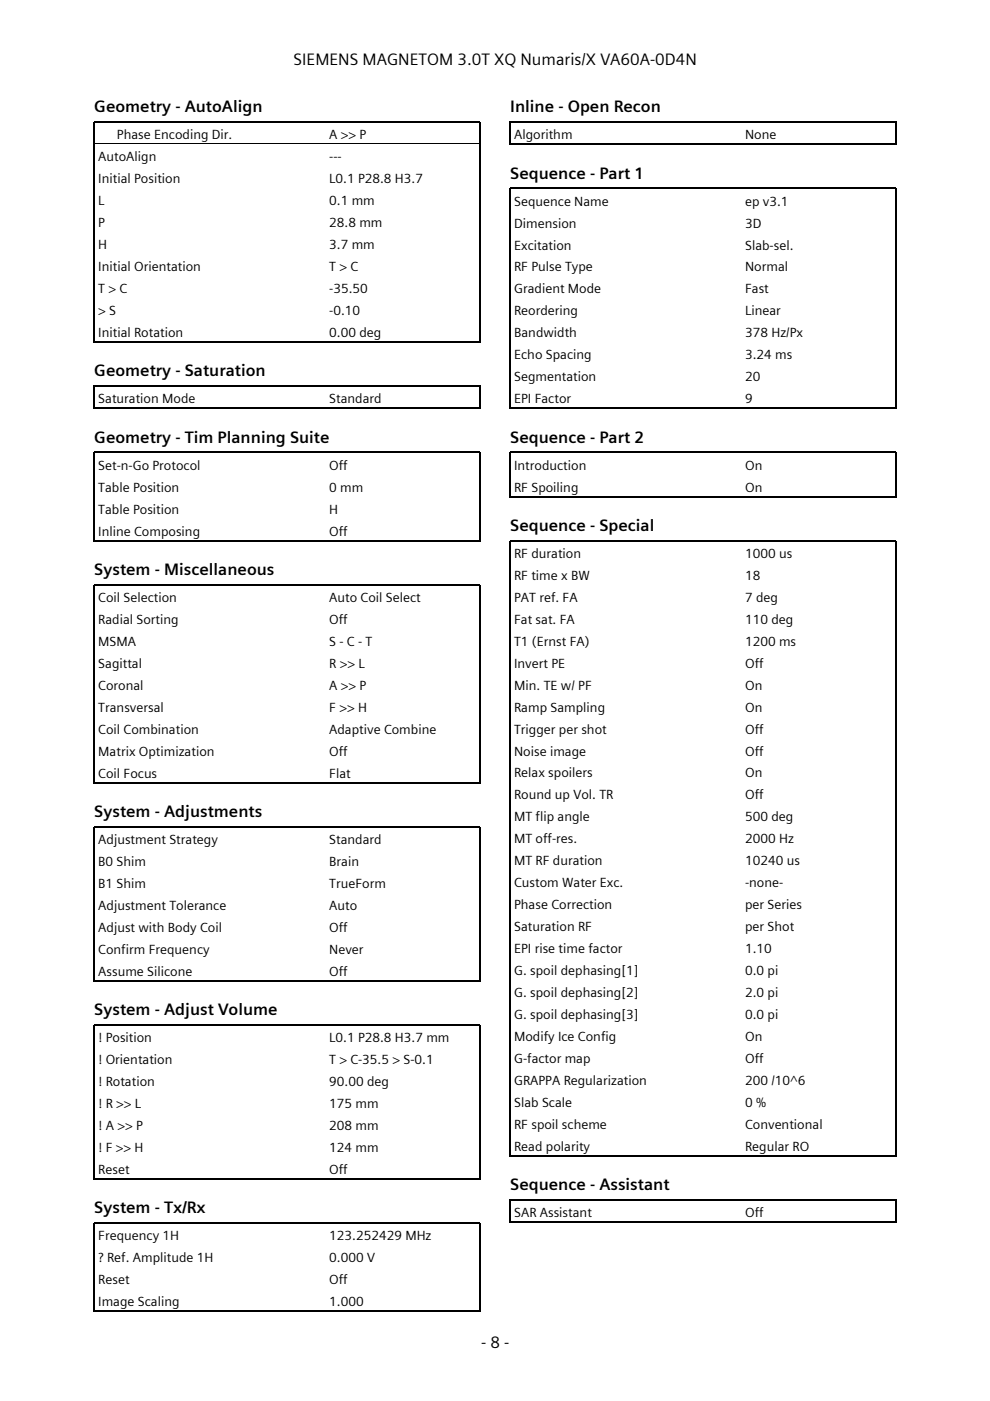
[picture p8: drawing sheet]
<svg xmlns="http://www.w3.org/2000/svg" width="210mm" height="297mm" viewBox="0 0 210 297" stroke-linecap="round" stroke-linejoin="round" font-family="sans-serif">
<defs><g id="words">
<g font-size="3.5">
<text x="62.3" y="13.8">SIEMENS MAGNETOM 3.0T XQ Numaris/X VA60A-0D4N</text>
<text x="20" y="23.8">Geometry - AutoAlign</text>
<text x="108.2" y="23.8">Inline - Open Recon</text>
<text x="108.2" y="37.9">Sequence - Part 1</text>
<text x="20" y="79.8">Geometry - Saturation</text>
<text x="20" y="93.8">Geometry - Tim Planning Suite</text>
<text x="108.2" y="93.8">Sequence - Part 2</text>
<text x="108.2" y="112.6">Sequence - Special</text>
<text x="20" y="121.9">System - Miscellaneous</text>
<text x="20" y="173.2">System - Adjustments</text>
<text x="20" y="215.2">System - Adjust Volume</text>
<text x="20" y="257.2">System - Tx/Rx</text>
<text x="108.2" y="252.3">Sequence - Assistant</text>
<text x="102" y="285.8">- 8 -</text>
</g>
<g font-size="2.8">
<text x="24.8" y="29.5">Phase Encoding Dir.</text>
<text x="69.8" y="29.5">A &gt;&gt; P</text>
<text x="109" y="29.5">Algorithm</text>
<text x="158" y="29.5">None</text>
<text x="20.8" y="34.2">AutoAlign</text>
<text x="69.8" y="34.2">---</text>
<text x="20.8" y="38.8">Initial Position</text>
<text x="69.8" y="38.8">L0.1 P28.8 H3.7</text>
<text x="20.8" y="43.5">L</text>
<text x="69.8" y="43.5">0.1 mm</text>
<text x="109" y="43.6">Sequence Name</text>
<text x="158" y="43.6">ep v3.1</text>
<text x="20.8" y="48.1">P</text>
<text x="20.8" y="52.8">H</text>
<text x="69.8" y="48.1">28.8 mm</text>
<text x="69.8" y="52.8">3.7 mm</text>
<text x="109" y="48.2">Dimension</text>
<text x="109" y="52.9">Excitation</text>
<text x="158" y="48.2">3D</text>
<text x="158" y="52.9">Slab-sel.</text>
<text x="20.8" y="57.4">Initial Orientation</text>
<text x="69.8" y="57.4">T &gt; C</text>
<text x="109" y="57.6">RF Pulse Type</text>
<text x="158" y="57.6">Normal</text>
<text x="20.8" y="62.1">T &gt; C</text>
<text x="69.8" y="62.1">-35.50</text>
<text x="109" y="62.2">Gradient Mode</text>
<text x="158" y="62.2">Fast</text>
<text x="20.8" y="66.8">&gt; S</text>
<text x="20.8" y="71.4">Initial Rotation</text>
<text x="69.8" y="66.8">-0.10</text>
<text x="69.8" y="71.4">0.00 deg</text>
<text x="109" y="66.9">Reordering</text>
<text x="109" y="71.5">Bandwidth</text>
<text x="158" y="66.9">Linear</text>
<text x="158" y="71.5">378 Hz/Px</text>
<text x="109" y="76.2">Echo Spacing</text>
<text x="158" y="76.2">3.24 ms</text>
<text x="109" y="80.8">Segmentation</text>
<text x="158" y="80.8">20</text>
<text x="20.8" y="85.5">Saturation Mode</text>
<text x="69.8" y="85.5">Standard</text>
<text x="109" y="85.5">EPI Factor</text>
<text x="158" y="85.5">9</text>
<text x="20.8" y="99.6">Set-n-Go Protocol</text>
<text x="69.8" y="99.6">Off</text>
<text x="109" y="99.6">Introduction</text>
<text x="158" y="99.6">On</text>
<text x="20.8" y="104.2">Table Position</text>
<text x="69.8" y="104.2">0 mm</text>
<text x="109" y="104.2">RF Spoiling</text>
<text x="158" y="104.2">On</text>
<text x="20.8" y="108.9">Table Position</text>
<text x="20.8" y="113.5">Inline Composing</text>
<text x="69.8" y="108.9">H</text>
<text x="69.8" y="113.5">Off</text>
<text x="109" y="118.3">RF duration</text>
<text x="158" y="118.3">1000 us</text>
<text x="109" y="123">RF time x BW</text>
<text x="158" y="123">18</text>
<text x="20.8" y="127.6">Coil Selection</text>
<text x="69.8" y="127.6">Auto Coil Select</text>
<text x="109" y="127.6">PAT ref. FA</text>
<text x="158" y="127.6">7 deg</text>
<text x="20.8" y="132.3">Radial Sorting</text>
<text x="20.8" y="136.9">MSMA</text>
<text x="69.8" y="132.3">Off</text>
<text x="69.8" y="136.9">S - C - T</text>
<text x="109" y="132.3">Fat sat. FA</text>
<text x="109" y="136.9">T1 (Ernst FA)</text>
<text x="158" y="132.3">110 deg</text>
<text x="158" y="136.9">1200 ms</text>
<text x="20.8" y="141.6">Sagittal</text>
<text x="69.8" y="141.6">R &gt;&gt; L</text>
<text x="109" y="141.6">Invert PE</text>
<text x="158" y="141.6">Off</text>
<text x="20.8" y="146.2">Coronal</text>
<text x="69.8" y="146.2">A &gt;&gt; P</text>
<text x="109" y="146.2">Min. TE w/ PF</text>
<text x="158" y="146.2">On</text>
<text x="20.8" y="150.9">Transversal</text>
<text x="20.8" y="155.6">Coil Combination</text>
<text x="69.8" y="150.9">F &gt;&gt; H</text>
<text x="69.8" y="155.6">Adaptive Combine</text>
<text x="109" y="150.9">Ramp Sampling</text>
<text x="109" y="155.5">Trigger per shot</text>
<text x="158" y="150.9">On</text>
<text x="158" y="155.5">Off</text>
<text x="20.8" y="160.2">Matrix Optimization</text>
<text x="69.8" y="160.2">Off</text>
<text x="109" y="160.2">Noise image</text>
<text x="158" y="160.2">Off</text>
<text x="20.8" y="164.9">Coil Focus</text>
<text x="69.8" y="164.9">Flat</text>
<text x="109" y="164.8">Relax spoilers</text>
<text x="158" y="164.8">On</text>
<text x="109" y="169.5">Round up Vol. TR</text>
<text x="158" y="169.5">Off</text>
<text x="20.8" y="178.9">Adjustment Strategy</text>
<text x="69.8" y="178.9">Standard</text>
<text x="109" y="174.2">MT flip angle</text>
<text x="109" y="178.8">MT off-res.</text>
<text x="158" y="174.2">500 deg</text>
<text x="158" y="178.8">2000 Hz</text>
<text x="20.8" y="183.6">B0 Shim</text>
<text x="69.8" y="183.6">Brain</text>
<text x="109" y="183.4">MT RF duration</text>
<text x="158" y="183.4">10240 us</text>
<text x="20.8" y="188.3">B1 Shim</text>
<text x="69.8" y="188.3">TrueForm</text>
<text x="109" y="188.1">Custom Water Exc.</text>
<text x="158" y="188.1">-none-</text>
<text x="20.8" y="192.9">Adjustment Tolerance</text>
<text x="20.8" y="197.6">Adjust with Body Coil</text>
<text x="69.8" y="192.9">Auto</text>
<text x="69.8" y="197.6">Off</text>
<text x="109" y="192.8">Phase Correction</text>
<text x="109" y="197.4">Saturation RF</text>
<text x="158" y="192.8">per Series</text>
<text x="158" y="197.4">per Shot</text>
<text x="20.8" y="202.2">Confirm Frequency</text>
<text x="69.8" y="202.2">Never</text>
<text x="109" y="202.1">EPI rise time factor</text>
<text x="158" y="202.1">1.10</text>
<text x="20.8" y="206.9">Assume Silicone</text>
<text x="69.8" y="206.9">Off</text>
<text x="109" y="206.7">G. spoil dephasing[1]</text>
<text x="158" y="206.7">0.0 pi</text>
<text x="109" y="211.4">G. spoil dephasing[2]</text>
<text x="158" y="211.4">2.0 pi</text>
<text x="20.8" y="221">! Position</text>
<text x="69.8" y="221">L0.1 P28.8 H3.7 mm</text>
<text x="109" y="216">G. spoil dephasing[3]</text>
<text x="109" y="220.7">Modify Ice Config</text>
<text x="158" y="216">0.0 pi</text>
<text x="158" y="220.7">On</text>
<text x="20.8" y="225.6">! Orientation</text>
<text x="69.8" y="225.6">T &gt; C-35.5 &gt; S-0.1</text>
<text x="109" y="225.3">G-factor map</text>
<text x="158" y="225.3">Off</text>
<text x="20.8" y="230.3">! Rotation</text>
<text x="69.8" y="230.3">90.00 deg</text>
<text x="109" y="230">GRAPPA Regularization</text>
<text x="158" y="230">200 /10^6</text>
<text x="20.8" y="234.9">! R &gt;&gt; L</text>
<text x="20.8" y="239.6">! A &gt;&gt; P</text>
<text x="69.8" y="234.9">175 mm</text>
<text x="69.8" y="239.6">208 mm</text>
<text x="109" y="234.7">Slab Scale</text>
<text x="109" y="239.3">RF spoil scheme</text>
<text x="158" y="234.7">0 %</text>
<text x="158" y="239.3">Conventional</text>
<text x="20.8" y="244.2">! F &gt;&gt; H</text>
<text x="69.8" y="244.2">124 mm</text>
<text x="109" y="244">Read polarity</text>
<text x="158" y="244">Regular RO</text>
<text x="20.8" y="248.9">Reset</text>
<text x="69.8" y="248.9">Off</text>
<text x="20.8" y="263">Frequency 1H</text>
<text x="69.8" y="263">123.252429 MHz</text>
<text x="109" y="258">SAR Assistant</text>
<text x="158" y="258">Off</text>
<text x="20.8" y="267.6">? Ref. Amplitude 1H</text>
<text x="69.8" y="267.6">0.000 V</text>
<text x="20.8" y="272.3">Reset</text>
<text x="69.8" y="272.3">Off</text>
<text x="20.8" y="276.9">Image Scaling</text>
<text x="69.8" y="276.9">1.000</text>
</g>
</g></defs>
<g fill="none" stroke="#000" stroke-width=".26">
<path d="M108.2 30.7v-4.9h81.8v4.9M108.3 30.6h81.6M20 72.6v-46.8h81.8v46.8M20.1 72.5h81.6M20 86.7v-4.9h81.8v4.9M20.1 86.6h81.6M108.2 86.7v-46.8h81.8v46.8M108.3 86.6h81.6M20 114.8v-18.9h81.8v18.9M20.1 114.6h81.6M108.2 105.4v-9.5h81.8v9.5M108.3 105.3h81.6"/>
<path d="M20 166.1v-42.2h81.8v42.2M20.1 166h81.6M20 208.1v-32.8h81.8v32.8M20.1 208h81.6M20 250.1v-32.8h81.8v32.8M20.1 250h81.6M108.2 245.2v-130.6h81.8v130.6M108.2 259.3v-4.9h81.8v4.9M108.3 245h81.6M108.3 259.1h81.6M20 278.2v-18.9h81.8v18.9M20.1 278h81.6"/>
</g>
<path d="M20.1 30.5h81.6" fill="none" stroke="#000" stroke-width=".21"/>
<use href="#words"/>
</svg>
